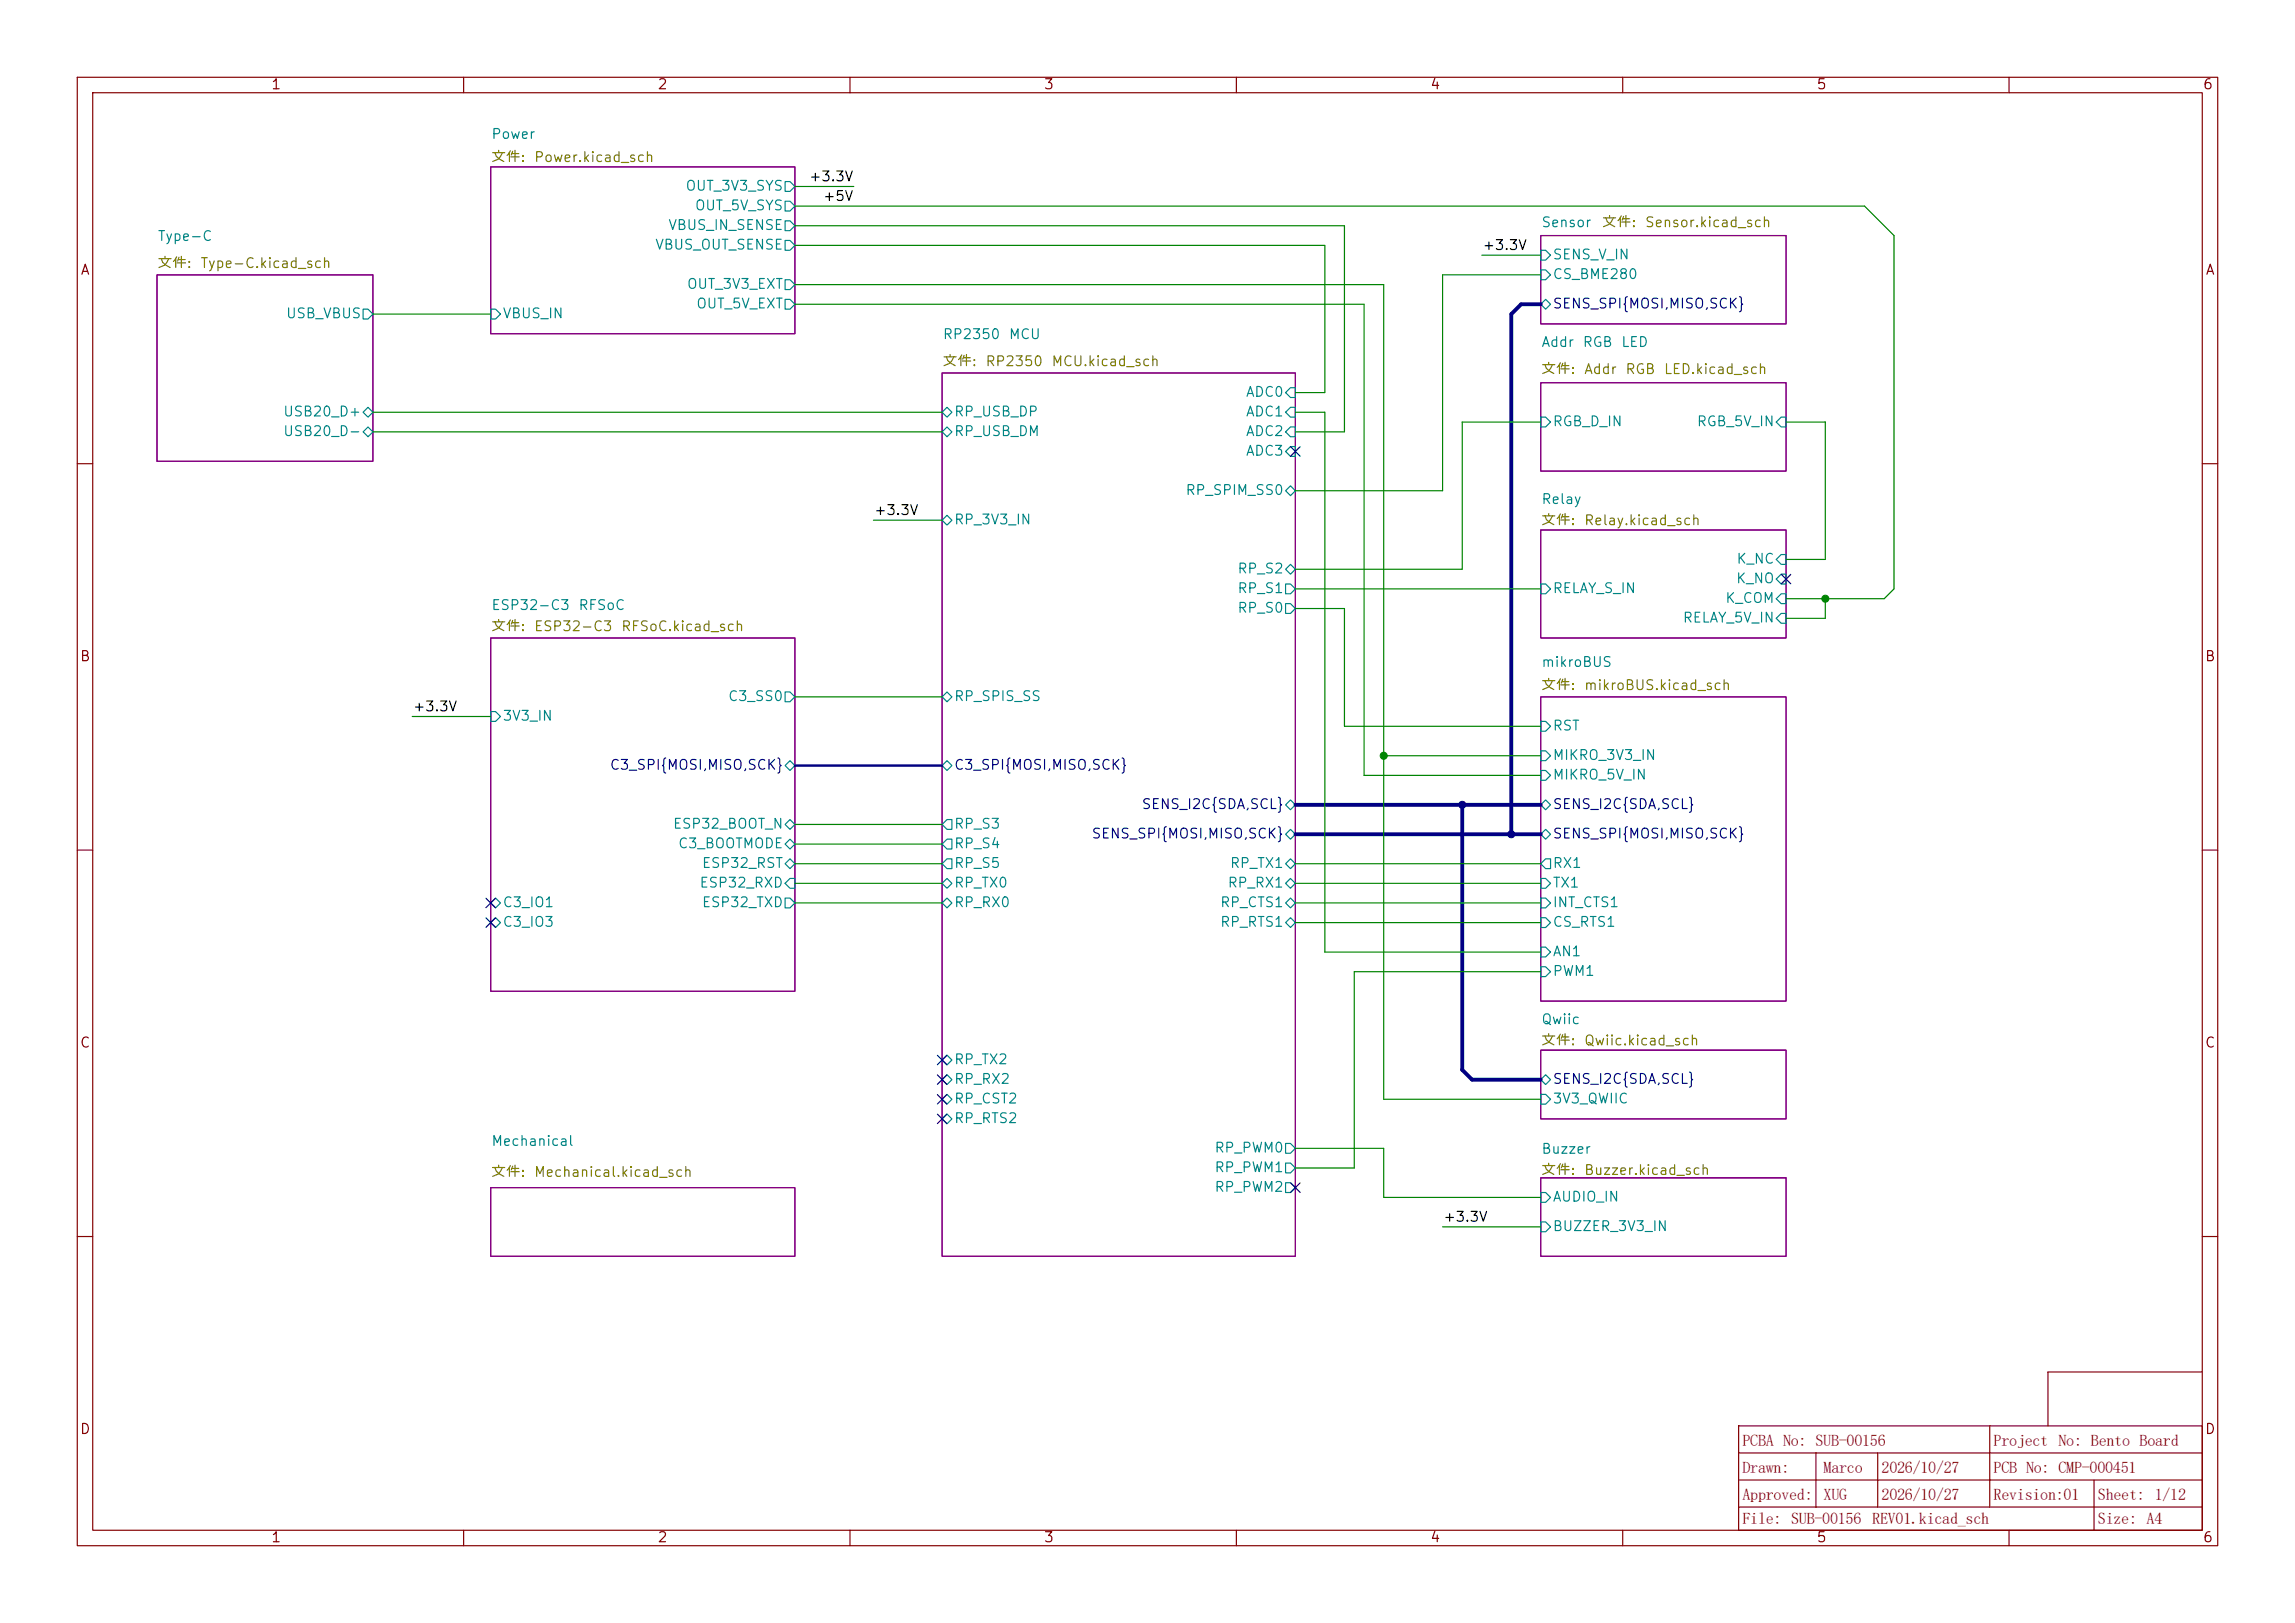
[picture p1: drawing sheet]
<svg xmlns="http://www.w3.org/2000/svg" width="297mm" height="210mm" viewBox="0 0 297 210" stroke-linecap="round" stroke-linejoin="round" font-family="sans-serif">
<defs><g id="words">
<g font-size="2.1" fill="#840000">
<text x="225.5" y="190.5">Drawn:</text>
<text x="225.5" y="187">PCBA No: SUB-00156</text>
<text x="236" y="190.5">Marco</text>
<text x="243.5" y="190.5">2026/10/27</text>
<text x="258" y="187">Project No: Bento Board</text>
<text x="258" y="190.6">PCB No: CMP-000451</text>
<text x="225.5" y="194">Approved:</text>
<text x="225.5" y="197.2">File: SUB-00156 REV01.kicad_sch</text>
<text x="236" y="194">XUG</text>
<text x="243.5" y="194">2026/10/27</text>
<text x="258" y="194.1">Revision:01</text>
<text x="271.5" y="194">Sheet: 1/12</text>
<text x="271.5" y="197.1">Size: A4</text>
</g>
<g font-size="1.3" fill="#840000">
<text x="35" y="11.9">1</text>
<text x="85" y="11.9">2</text>
<text x="135" y="11.9">3</text>
<text x="185" y="11.9">4</text>
<text x="235" y="11.9">5</text>
<text x="285" y="11.9">6</text>
<text x="10.3" y="35.9">A</text>
<text x="285.3" y="35.9">A</text>
<text x="10.3" y="85.9">B</text>
<text x="285.3" y="85.9">B</text>
<text x="10.3" y="135.9">C</text>
<text x="285.3" y="135.9">C</text>
<text x="10.3" y="185.9">D</text>
<text x="285.3" y="185.9">D</text>
<text x="35" y="199.9">1</text>
<text x="85" y="199.9">2</text>
<text x="135" y="199.9">3</text>
<text x="185" y="199.9">4</text>
<text x="235" y="199.9">5</text>
<text x="285" y="199.9">6</text>
</g>
<g font-size="1.3" fill="#008484">
<text x="63.5" y="18.3">Power</text>
<text x="88.6" y="25">OUT_3V3_SYS</text>
<text x="89.8" y="27.5">OUT_5V_SYS</text>
<text x="199.4" y="29.7">Sensor</text>
<text x="20.3" y="31.5">Type-C</text>
<text x="84.7" y="32.6">VBUS_OUT_SENSE</text>
<text x="86.4" y="30.1">VBUS_IN_SENSE</text>
<text x="200.9" y="33.9">SENS_V_IN</text>
<text x="36.9" y="41.5">USB_VBUS</text>
<text x="65" y="41.5">VBUS_IN</text>
<text x="88.8" y="37.7">OUT_3V3_EXT</text>
<text x="90" y="40.2">OUT_5V_EXT</text>
<text x="200.9" y="36.4">CS_BME280</text>
<text x="121.9" y="44.2">RP2350</text>
<text x="130.5" y="44.2">MCU</text>
<text x="199.4" y="45.2">Addr</text>
<text x="204.7" y="45.2">RGB</text>
<text x="209.7" y="45.2">LED</text>
<text x="161.1" y="51.7">ADC0</text>
<text x="36.6" y="54.2">USB20_D+</text>
<text x="36.6" y="56.7">USB20_D-</text>
<text x="123.4" y="56.7">RP_USB_DM</text>
<text x="123.4" y="54.2">RP_USB_DP</text>
<text x="161.1" y="59.3">ADC3</text>
<text x="161.1" y="54.2">ADC1</text>
<text x="161.1" y="56.7">ADC2</text>
<text x="200.9" y="55.5">RGB_D_IN</text>
<text x="219.5" y="55.5">RGB_5V_IN</text>
<text x="153.3" y="64.4">RP_SPIM_SS0</text>
<text x="199.4" y="65.5">Relay</text>
<text x="123.4" y="68.2">RP_3V3_IN</text>
<text x="160" y="74.5">RP_S2</text>
<text x="160" y="77.1">RP_S1</text>
<text x="200.9" y="77.1">RELAY_S_IN</text>
<text x="224.6" y="75.8">K_NO</text>
<text x="224.6" y="73.3">K_NC</text>
<text x="63.5" y="79.2">ESP32-C3</text>
<text x="74.8" y="79.2">RFSoC</text>
<text x="160" y="79.6">RP_S0</text>
<text x="217.7" y="80.9">RELAY_5V_IN</text>
<text x="223.2" y="78.3">K_COM</text>
<text x="199.4" y="86.6">mikroBUS</text>
<text x="65" y="93.6">3V3_IN</text>
<text x="94.1" y="91">C3_SS0</text>
<text x="123.4" y="91">RP_SPIS_SS</text>
<text x="200.9" y="94.8">RST</text>
<text x="200.9" y="98.7">MIKRO_3V3_IN</text>
<text x="200.9" y="101.2">MIKRO_5V_IN</text>
<text x="87" y="107.5">ESP32_BOOT_N</text>
<text x="123.4" y="107.5">RP_S3</text>
<text x="87.7" y="110.1">C3_BOOTMODE</text>
<text x="90.7" y="112.6">ESP32_RST</text>
<text x="123.4" y="112.6">RP_S5</text>
<text x="123.4" y="110.1">RP_S4</text>
<text x="159.1" y="112.6">RP_TX1</text>
<text x="200.9" y="112.6">RX1</text>
<text x="65" y="117.7">C3_IO1</text>
<text x="90.4" y="115.2">ESP32_RXD</text>
<text x="90.7" y="117.7">ESP32_TXD</text>
<text x="123.4" y="117.7">RP_RX0</text>
<text x="123.4" y="115.2">RP_TX0</text>
<text x="157.8" y="117.7">RP_CTS1</text>
<text x="158.8" y="115.2">RP_RX1</text>
<text x="200.9" y="115.2">TX1</text>
<text x="200.9" y="117.7">INT_CTS1</text>
<text x="65" y="120.2">C3_IO3</text>
<text x="157.8" y="120.2">RP_RTS1</text>
<text x="200.9" y="120.2">CS_RTS1</text>
<text x="200.9" y="124.1">AN1</text>
<text x="200.9" y="126.6">PWM1</text>
<text x="199.4" y="132.8">Qwiic</text>
<text x="123.4" y="140.6">RP_RX2</text>
<text x="123.4" y="143.1">RP_CST2</text>
<text x="123.4" y="138">RP_TX2</text>
<text x="200.9" y="143.1">3V3_QWIIC</text>
<text x="63.5" y="148.6">Mechanical</text>
<text x="123.4" y="145.6">RP_RTS2</text>
<text x="157.1" y="149.5">RP_PWM0</text>
<text x="199.4" y="149.6">Buzzer</text>
<text x="157.1" y="154.5">RP_PWM2</text>
<text x="157.1" y="152">RP_PWM1</text>
<text x="200.9" y="155.8">AUDIO_IN</text>
<text x="200.9" y="159.6">BUZZER_3V3_IN</text>
</g>
<g font-size="1.3" fill="#848400">
<text x="63.5" y="21.3">文件:</text>
<text x="69" y="21.3">Power.kicad_sch</text>
<text x="207.3" y="29.7">文件:</text>
<text x="212.8" y="29.7">Sensor.kicad_sch</text>
<text x="20.3" y="35">文件:</text>
<text x="25.8" y="35">Type-C.kicad_sch</text>
<text x="121.9" y="47.7">文件:</text>
<text x="127.4" y="47.7">RP2350</text>
<text x="136" y="47.7">MCU.kicad_sch</text>
<text x="199.4" y="48.7">文件:</text>
<text x="204.9" y="48.7">Addr</text>
<text x="210.3" y="48.7">RGB</text>
<text x="215.2" y="48.7">LED.kicad_sch</text>
<text x="199.4" y="68.3">文件:</text>
<text x="204.9" y="68.3">Relay.kicad_sch</text>
<text x="63.5" y="82">文件:</text>
<text x="69" y="82">ESP32-C3</text>
<text x="80.3" y="82">RFSoC.kicad_sch</text>
<text x="199.4" y="89.6">文件:</text>
<text x="204.9" y="89.6">mikroBUS.kicad_sch</text>
<text x="199.4" y="135.6">文件:</text>
<text x="204.9" y="135.6">Qwiic.kicad_sch</text>
<text x="63.5" y="152.6">文件:</text>
<text x="69" y="152.6">Mechanical.kicad_sch</text>
<text x="199.4" y="152.3">文件:</text>
<text x="204.9" y="152.3">Buzzer.kicad_sch</text>
</g>
<g font-size="1.3">
<text x="104.6" y="23.8">+3.3V</text>
<text x="106.4" y="26.3">+5V</text>
<text x="191.8" y="32.7">+3.3V</text>
<text x="113" y="67">+3.3V</text>
<text x="53.3" y="92.4">+3.3V</text>
<text x="186.7" y="158.4">+3.3V</text>
</g>
<g font-size="1.3" fill="#000084">
<text x="200.9" y="40.2">SENS_SPI{MOSI,MISO,SCK}</text>
<text x="78.8" y="99.9">C3_SPI{MOSI,MISO,SCK}</text>
<text x="123.4" y="99.9">C3_SPI{MOSI,MISO,SCK}</text>
<text x="147.7" y="105">SENS_I2C{SDA,SCL}</text>
<text x="200.9" y="105">SENS_I2C{SDA,SCL}</text>
<text x="141.2" y="108.8">SENS_SPI{MOSI,MISO,SCK}</text>
<text x="200.9" y="108.8">SENS_SPI{MOSI,MISO,SCK}</text>
<text x="200.9" y="140.6">SENS_I2C{SDA,SCL}</text>
</g>
</g></defs>
<path d="M0 0h297v210h-297z" fill="#fff" stroke="#fff" stroke-width=".13"/>
<g fill="none" stroke="#840000" stroke-width=".15">
<path d="M10 10h277v190h-277zM12 12h273v186h-273zM60 10v2M110 10v2M160 10v2M210 10v2M260 10v2M10 60h2M285 60h2M10 110h2M285 110h2M10 160h2"/>
<path d="M285 177.5h-20v7M285 160h2M60 198v2M110 198v2M160 198v2M210 198v2M225 184.5h60v13.5h-60zM225 195h60M225 191.5h60M225 188h60M235 188v7M243 188v7"/>
<path d="M257.5 184.5v10.5M260 198v2M271 191.5v6.5"/>
</g>
<path d="M20.3 35.6h28v24.1h-28zM63.5 21.6h39.4v21.6h-39.4zM199.4 30.5h31.7v11.4h-31.7zM121.9 48.3h45.7v114.3h-45.7zM199.4 49.5h31.7v11.5h-31.7zM199.4 68.6h31.7v14h-31.7zM63.5 82.6h39.4v45.7h-39.4zM199.4 90.2h31.7v39.3h-31.7zM199.4 135.9h31.7v8.9h-31.7zM63.5 153.7h39.4v8.9h-39.4zM199.4 152.4h31.7v10.2h-31.7z" fill="none" stroke="#840084" stroke-width=".15"/>
<g fill="none" stroke="#008484" stroke-width=".15">
<path d="M101.6 26h.6l.7 .7-.7 .6h-.6zM101.6 28.6h.6l.7 .6-.7 .6h-.6zM101.6 36.2h.6l.7 .6-.7 .7h-.6zM101.6 31.1h.6l.7 .7-.7 .6h-.6zM101.6 38.7h.6l.7 .7-.7 .6h-.6zM101.6 23.5h.6l.7 .6-.7 .7h-.6zM199.4 34.9h.6l.7 .7-.7 .6h-.6zM199.4 32.4h.6l.7 .6-.7 .7h-.6zM199.4 39.4l.6-.7 .7 .7-.7 .6zM47 53.3l.6-.6 .7 .6-.7 .7zM47 40h.6l.7 .6-.7 .7h-.6zM47 55.9l.6-.7 .7 .7-.7 .6z"/>
<path d="M63.5 40h.6l.7 .6-.7 .7h-.6zM121.9 55.9l.7-.7 .6 .7-.6 .6zM121.9 53.3l.7-.6 .6 .6-.6 .7zM166.4 58.4l.6-.6h.6v1.3h-.6zM166.4 53.3l.6-.6h.6v1.3h-.6zM166.4 55.9l.6-.7h.6v1.3h-.6zM166.4 50.8l.6-.6h.6v1.2h-.6zM199.4 54h.6l.7 .6-.7 .6h-.6zM230.5 54h.6v1.2h-.6l-.6-.6zM121.9 67.3l.7-.6 .6 .6-.6 .6zM166.4 63.5l.6-.6 .6 .6-.6 .6zM166.4 73.7l.6-.7 .6 .7-.6 .6z"/>
<path d="M166.4 75.6h.6l.6 .6-.6 .6h-.6zM166.4 78.1h.6l.6 .6-.6 .7h-.6zM199.4 75.6h.6l.7 .6-.7 .6h-.6zM230.5 79.4h.6v1.2h-.6l-.6-.6zM230.5 76.8h.6v1.3h-.6l-.6-.6zM230.5 71.8h.6v1.2h-.6l-.6-.6zM230.5 74.3h.6v1.3h-.6l-.6-.7zM63.5 92.1h.6l.7 .6-.7 .6h-.6zM101.6 89.5h.6l.7 .7-.7 .6h-.6zM101.6 99.1l.6-.7 .7 .7-.7 .6zM121.9 99.1l.7-.7 .6 .7-.6 .6zM121.9 90.2l.7-.7 .6 .7-.6 .6z"/>
<path d="M199.4 97.2h.6l.7 .6-.7 .6h-.6zM199.4 93.3h.6l.7 .7-.7 .6h-.6zM199.4 99.7h.6l.7 .6-.7 .7h-.6zM63.5 116.8l.6-.6 .7 .6-.7 .7zM64.1 118.7l.7 .7-.7 .6-.6-.6zM101.6 111.8l.6-.7 .7 .7-.7 .6zM101.6 106.7l.6-.7 .7 .7-.7 .6zM101.6 109.2l.6-.6 .7 .6-.7 .7zM101.6 116.2h.6l.7 .6-.7 .7h-.6zM102.2 113.7h.7v1.2h-.7l-.6-.6zM121.9 106.7l.7-.7h.6v1.3h-.6zM121.9 116.8l.7-.6 .6 .6-.6 .7z"/>
<path d="M121.9 114.3l.7-.6 .6 .6-.6 .6zM122.6 111.1h.6v1.3h-.6l-.7-.6zM122.6 108.6h.6v1.3h-.6l-.7-.7zM166.4 108l.6-.7 .6 .7-.6 .6zM166.4 104.1l.6-.6 .6 .6-.6 .7zM166.4 116.8l.6-.6 .6 .6-.6 .7zM166.4 119.4l.6-.7 .6 .7-.6 .6zM166.4 114.3l.6-.6 .6 .6-.6 .6zM166.4 111.8l.6-.7 .6 .7-.6 .6zM199.4 118.7h.6l.7 .7-.7 .6h-.6zM199.4 108l.6-.7 .7 .7-.7 .6zM199.4 113.7h.6l.7 .6-.7 .6h-.6z"/>
<path d="M199.4 116.2h.6l.7 .6-.7 .7h-.6zM199.4 104.1l.6-.6 .7 .6-.7 .7zM200 111.1h.7v1.3h-.7l-.6-.6zM121.9 139.7l.7-.6 .6 .6-.6 .6zM121.9 137.2l.7-.7 .6 .7-.6 .6zM199.4 122.6h.6l.7 .6-.7 .6h-.6zM199.4 125.1h.6l.7 .6-.7 .7h-.6zM199.4 139.7l.6-.6 .7 .6-.7 .6zM121.9 144.8l.7-.7 .6 .7-.6 .6zM121.9 142.2l.7-.6 .6 .6-.6 .7zM166.4 148h.6l.6 .6-.6 .6h-.6zM166.4 153h.6l.6 .7-.6 .6h-.6z"/>
<path d="M166.4 150.5h.6l.6 .6-.6 .7h-.6zM199.4 141.6h.6l.7 .6-.7 .7h-.6zM199.4 158.1h.6l.7 .7-.7 .6h-.6zM199.4 154.3h.6l.7 .6-.7 .7h-.6z"/>
</g>
<path d="M199.4 39.4h-2.6l-1.2 1.2v67.4M167.6 104.1h31.8M167.6 108h31.8M189.2 104.1v34.3l1.3 1.3h8.9" fill="none" stroke="#000084" stroke-width=".5"/>
<path d="M102.9 99.1h19" fill="none" stroke="#000084" stroke-width=".3"/>
<g fill="none" stroke="#008400" stroke-width=".15">
<path d="M102.9 31.8h68.5v19h-3.8M102.9 24.1h7.6M102.9 36.8h76.2v105.4h20.3M102.9 39.4h73.6v60.9h22.9M102.9 29.2h71.1v26.7h-6.4M102.9 26.7h138.4l3.8 3.8v45.7l-1.3 1.3h-12.7M191.8 33h7.6M199.4 35.6h-12.7v27.9h-19.1M48.3 55.9h73.6M48.3 40.6h15.2M48.3 53.3h73.6M167.6 53.3h3.8v69.9h28"/>
<path d="M199.4 54.6h-10.2v19.1h-21.6M231.1 54.6h5.1v17.8h-5.1M113 67.3h8.9M167.6 78.7h6.4v15.3h25.4M167.6 76.2h31.8M236.2 77.5v2.5h-5.1M53.3 92.7h10.2M102.9 90.2h19M179.1 97.8h20.3M102.9 114.3h19M102.9 116.8h19M102.9 111.8h19"/>
<path d="M102.9 109.2h19M102.9 106.7h19M167.6 114.3h31.8M167.6 116.8h31.8M167.6 119.4h31.8M167.6 111.8h31.8M199.4 125.7h-24.1v25.4h-7.7M167.6 148.6h11.5v6.3h20.3M186.7 158.8h12.7"/>
</g>
<g fill="none" stroke="#000084" stroke-width=".15">
<path d="M167 57.8l1.2 1.2M168.2 57.8l-1.2 1.2M230.5 74.3l1.2 1.2M231.7 74.3l-1.2 1.2M62.9 118.8l1.2 1.2M62.9 116.2l1.2 1.2M64.1 118.8l-1.2 1.2M64.1 116.2l-1.2 1.2M121.3 139.1l1.2 1.2M121.3 136.6l1.2 1.2M122.5 139.1l-1.2 1.2M122.5 136.6l-1.2 1.2"/>
<path d="M121.3 144.2l1.2 1.2M121.3 141.6l1.2 1.2M122.5 144.2l-1.2 1.2M122.5 141.6l-1.2 1.2M167 153.1l1.2 1.2M168.2 153.1l-1.2 1.2"/>
</g>
<g fill="#008400" stroke="#008400" stroke-width=".13">
<circle cx="236.2" cy="77.5" r=".46"/>
<circle cx="179.1" cy="97.8" r=".46"/>
</g>
<g fill="#000084" stroke="#000084" stroke-width=".13">
<circle cx="189.2" cy="104.1" r=".46"/>
<circle cx="195.6" cy="108" r=".46"/>
</g>
<use href="#words"/>
</svg>
